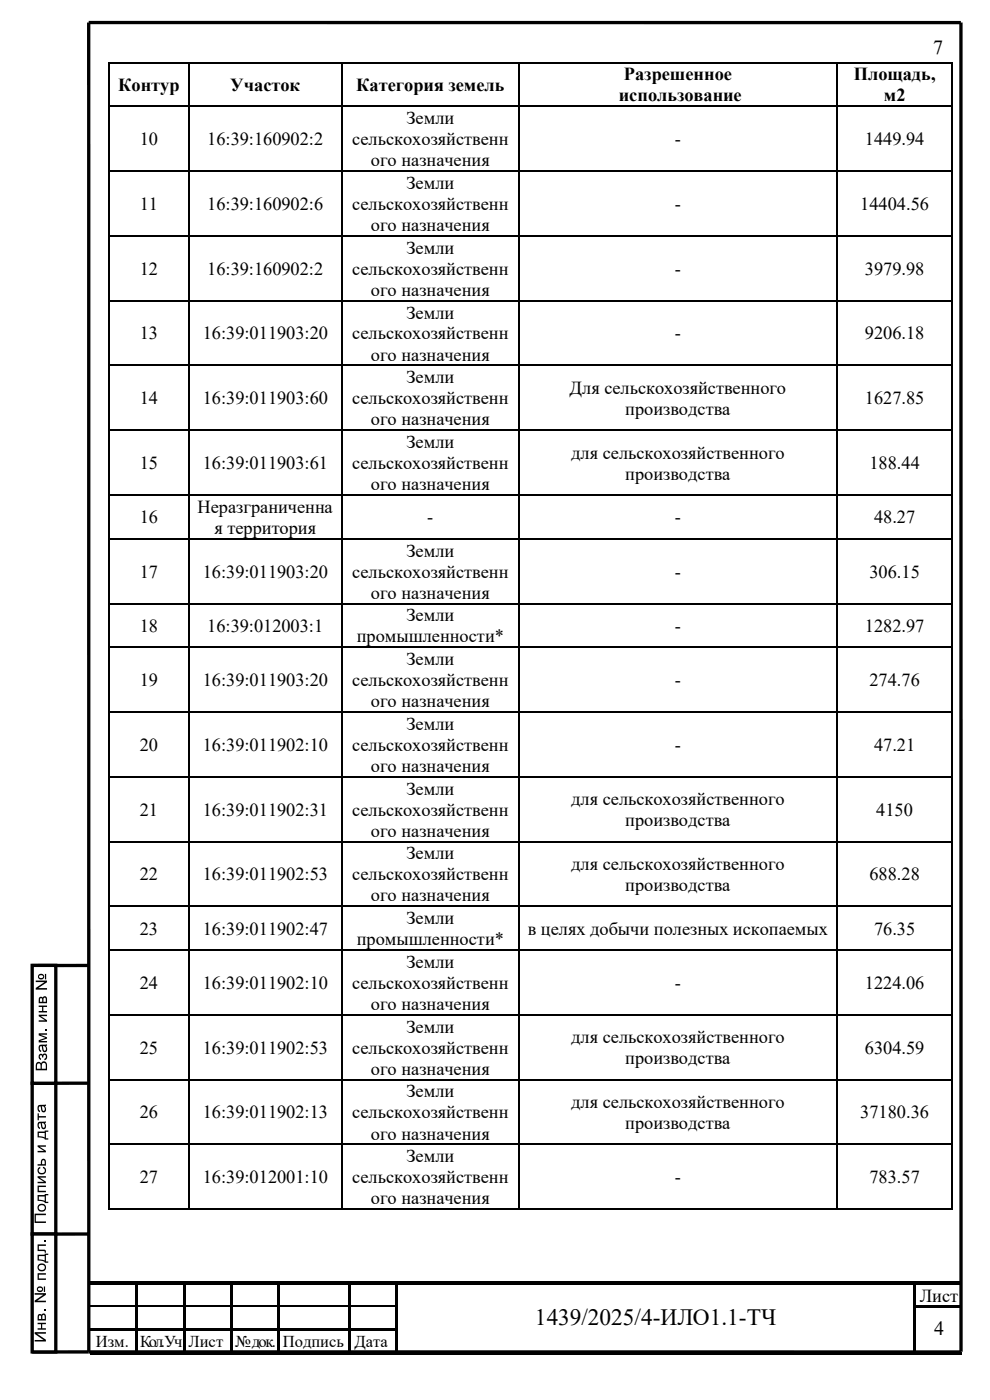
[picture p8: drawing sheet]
<svg xmlns="http://www.w3.org/2000/svg" width="210mm" height="297mm" viewBox="0 0 210 297" stroke-linecap="round" stroke-linejoin="round" font-family="sans-serif">
<defs><g id="words">
<text font-size="5" x="113.5" y="281.1">1439/2025/4-ИЛО1.1-ТЧ</text>
<g font-size="4.2">
<text x="197.9" y="11.5">7</text>
<text x="198.2" y="283.3">4</text>
</g>
<g font-size="3.9">
<text x="132.4" y="17.1">Разрешенное</text>
<text x="181.1" y="17.1">Площадь,</text>
<text x="25.1" y="19.3">Контур</text>
<text x="48.9" y="19.3">Участок</text>
<text x="75.6" y="19.3">Категория земель</text>
<text x="131.3" y="21.5">использование</text>
<text x="187.5" y="21.5">м2</text>
<text x="86.2" y="26.3">Земли</text>
<text x="29.6" y="30.8">10</text>
<text x="43.9" y="30.8">16:39:160902:2</text>
<text x="74.7" y="30.8">сельскохозяйственн</text>
<text x="78.7" y="35.3">ого назначения</text>
<text x="143.2" y="30.8">-</text>
<text x="183.5" y="30.8">1449.94</text>
<text x="86.2" y="40.1">Земли</text>
<text x="29.6" y="44.5">11</text>
<text x="43.9" y="44.5">16:39:160902:6</text>
<text x="74.7" y="44.5">сельскохозяйственн</text>
<text x="143.2" y="44.5">-</text>
<text x="182.5" y="44.5">14404.56</text>
<text x="78.7" y="49">ого назначения</text>
<text x="86.2" y="53.8">Земли</text>
<text x="29.6" y="58.3">12</text>
<text x="43.9" y="58.3">16:39:160902:2</text>
<text x="74.7" y="58.3">сельскохозяйственн</text>
<text x="143.2" y="58.3">-</text>
<text x="183.5" y="58.3">3979.98</text>
<text x="78.7" y="62.7">ого назначения</text>
<text x="86.2" y="67.6">Земли</text>
<text x="29.6" y="72">13</text>
<text x="43" y="72">16:39:011903:20</text>
<text x="74.7" y="72">сельскохозяйственн</text>
<text x="78.7" y="76.5">ого назначения</text>
<text x="143.2" y="72">-</text>
<text x="183.5" y="72">9206.18</text>
<text x="86.2" y="81.3">Земли</text>
<text x="120.8" y="83.5">Для сельскохозяйственного</text>
<text x="29.6" y="85.8">14</text>
<text x="43" y="85.8">16:39:011903:60</text>
<text x="74.7" y="85.8">сельскохозяйственн</text>
<text x="132.7" y="88">производства</text>
<text x="183.5" y="85.8">1627.85</text>
<text x="78.7" y="90.2">ого назначения</text>
<text x="86.2" y="95.1">Земли</text>
<text x="29.6" y="99.5">15</text>
<text x="43" y="99.5">16:39:011903:61</text>
<text x="74.7" y="99.5">сельскохозяйственн</text>
<text x="121.2" y="97.3">для сельскохозяйственного</text>
<text x="132.7" y="101.7">производства</text>
<text x="184.4" y="99.5">188.44</text>
<text x="78.7" y="104">ого назначения</text>
<text x="29.6" y="111">16</text>
<text x="41.9" y="108.8">Неразграниченна</text>
<text x="45.5" y="113.3">я территория</text>
<text x="90.6" y="111">-</text>
<text x="143.2" y="111">-</text>
<text x="185.4" y="111">48.27</text>
<text x="86.2" y="118.1">Земли</text>
<text x="29.6" y="122.5">17</text>
<text x="43" y="122.5">16:39:011903:20</text>
<text x="74.7" y="122.5">сельскохозяйственн</text>
<text x="143.2" y="122.5">-</text>
<text x="184.4" y="122.5">306.15</text>
<text x="78.7" y="127">ого назначения</text>
<text x="86.2" y="131.8">Земли</text>
<text x="29.6" y="134">18</text>
<text x="43.9" y="134">16:39:012003:1</text>
<text x="75.7" y="136.3">промышленности*</text>
<text x="143.2" y="134">-</text>
<text x="183.5" y="134">1282.97</text>
<text x="86.2" y="141.1">Земли</text>
<text x="29.6" y="145.6">19</text>
<text x="43" y="145.6">16:39:011903:20</text>
<text x="74.7" y="145.6">сельскохозяйственн</text>
<text x="143.2" y="145.6">-</text>
<text x="184.4" y="145.6">274.76</text>
<text x="78.7" y="150">ого назначения</text>
<text x="86.2" y="154.8">Земли</text>
<text x="29.6" y="159.3">20</text>
<text x="43" y="159.3">16:39:011902:10</text>
<text x="74.7" y="159.3">сельскохозяйственн</text>
<text x="143.2" y="159.3">-</text>
<text x="185.4" y="159.3">47.21</text>
<text x="78.7" y="163.8">ого назначения</text>
<text x="29.6" y="173">21</text>
<text x="43" y="173">16:39:011902:31</text>
<text x="74.7" y="173">сельскохозяйственн</text>
<text x="86.2" y="168.6">Земли</text>
<text x="121.2" y="170.8">для сельскохозяйственного</text>
<text x="185.9" y="173">4150</text>
<text x="78.7" y="177.5">ого назначения</text>
<text x="132.7" y="175.3">производства</text>
<text x="86.2" y="182.3">Земли</text>
<text x="121.2" y="184.6">для сельскохозяйственного</text>
<text x="29.6" y="186.8">22</text>
<text x="43" y="186.8">16:39:011902:53</text>
<text x="74.7" y="186.8">сельскохозяйственн</text>
<text x="78.7" y="191.2">ого назначения</text>
<text x="132.7" y="189">производства</text>
<text x="184.4" y="186.8">688.28</text>
<text x="86.2" y="196.1">Земли</text>
<text x="29.6" y="198.3">23</text>
<text x="43" y="198.3">16:39:011902:47</text>
<text x="75.7" y="200.5">промышленности*</text>
<text x="112" y="198.3">в целях добычи полезных ископаемых</text>
<text x="185.4" y="198.3">76.35</text>
<text x="29.6" y="209.8">24</text>
<text x="43" y="209.8">16:39:011902:10</text>
<text x="74.7" y="209.8">сельскохозяйственн</text>
<text x="86.2" y="205.3">Земли</text>
<text x="143.2" y="209.8">-</text>
<text x="183.5" y="209.8">1224.06</text>
<text x="78.7" y="214.3">ого назначения</text>
<text x="86.2" y="219.1">Земли</text>
<text x="121.2" y="221.3">для сельскохозяйственного</text>
<text x="29.6" y="223.6">25</text>
<text x="43" y="223.6">16:39:011902:53</text>
<text x="74.7" y="223.6">сельскохозяйственн</text>
<text x="132.7" y="225.8">производства</text>
<text x="183.5" y="223.6">6304.59</text>
<text x="78.7" y="228">ого назначения</text>
<text x="86.2" y="232.8">Земли</text>
<text x="29.6" y="237.3">26</text>
<text x="43" y="237.3">16:39:011902:13</text>
<text x="74.7" y="237.3">сельскохозяйственн</text>
<text x="121.2" y="235.1">для сельскохозяйственного</text>
<text x="132.7" y="239.5">производства</text>
<text x="182.5" y="237.3">37180.36</text>
<text x="78.7" y="241.8">ого назначения</text>
<text x="29.6" y="251">27</text>
<text x="43" y="251">16:39:012001:10</text>
<text x="74.7" y="251">сельскохозяйственн</text>
<text x="86.2" y="246.5">Земли</text>
<text x="143.2" y="251">-</text>
<text x="184.4" y="251">783.57</text>
<text x="78.7" y="255.5">ого назначения</text>
<text x="195.1" y="276.3">Лист</text>
</g>
<g font-size="3.5">
<text x="20.3" y="285.7">Изм.</text>
<text x="29.8" y="285.7">Кол. Уч</text>
<text x="40" y="285.7">Лист</text>
<text x="49.9" y="285.7">№ док.</text>
<text x="60" y="285.7">Подпись</text>
<text x="75.2" y="285.7">Дата</text>
</g>
</g></defs>
<g fill="#000">
<path d="M19 271.9h9.8v.7h-9.8z" fill-rule="evenodd"/>
<path d="M28.8 272.6l.5 .1z" fill-rule="evenodd"/>
<path d="M28.8 271.9h.7v.7h-.7z" fill-rule="evenodd"/>
<path d="M28.8 272.7h.5v4.2h-.5z" fill-rule="evenodd"/>
<path d="M28.8 276.9h.5v.5h-.5z" fill-rule="evenodd"/>
<path d="M29.5 271.9h9.3v.7h-9.3z" fill-rule="evenodd"/>
<path d="M38.8 272.6l.5 .1z" fill-rule="evenodd"/>
<path d="M38.8 271.9h.7v.7h-.7z" fill-rule="evenodd"/>
<path d="M38.8 272.7h.5v4.2h-.5z" fill-rule="evenodd"/>
<path d="M38.8 276.9h.5v.5h-.5z" fill-rule="evenodd"/>
<path d="M39.5 271.9h9.3v.7h-9.3z" fill-rule="evenodd"/>
<path d="M48.8 272.6l.5 .1z" fill-rule="evenodd"/>
<path d="M48.8 271.9h.7v.7h-.7z" fill-rule="evenodd"/>
<path d="M48.8 272.7h.5v4.2h-.5z" fill-rule="evenodd"/>
<path d="M48.8 276.9h.5v.5h-.5z" fill-rule="evenodd"/>
<path d="M49.5 271.9h9.3v.7h-9.3z" fill-rule="evenodd"/>
<path d="M58.8 272.6l.5 .1z" fill-rule="evenodd"/>
<path d="M58.8 271.9h.7v.7h-.7z" fill-rule="evenodd"/>
<path d="M58.8 272.7h.5v4.2h-.5z" fill-rule="evenodd"/>
<path d="M58.8 276.9h.5v.5h-.5z" fill-rule="evenodd"/>
<path d="M59.5 271.9h14.3v.7h-14.3z" fill-rule="evenodd"/>
<path d="M73.8 272.6l.5 .1z" fill-rule="evenodd"/>
<path d="M73.8 271.9h.8v.7h-.8z" fill-rule="evenodd"/>
<path d="M73.8 272.7h.5v4.2h-.5z" fill-rule="evenodd"/>
<path d="M73.8 276.9h.5v.5h-.5z" fill-rule="evenodd"/>
<path d="M74.6 271.9h9.2v.7h-9.2z" fill-rule="evenodd"/>
<path d="M83.8 272.6l.5 .1z" fill-rule="evenodd"/>
<path d="M83.8 271.9h.8v.7h-.8z" fill-rule="evenodd"/>
<path d="M83.8 272.7h.5v4.2h-.5z" fill-rule="evenodd"/>
<path d="M83.8 276.9h.5v.5h-.5z" fill-rule="evenodd"/>
<path d="M84.6 271.9h109.2v.7h-109.2z" fill-rule="evenodd"/>
<path d="M193.8 272.6l.5 .1z" fill-rule="evenodd"/>
<path d="M193.8 271.9h.8v.7h-.8z" fill-rule="evenodd"/>
<path d="M193.8 272.7h.5v4.2h-.5z" fill-rule="evenodd"/>
<path d="M193.8 276.9h.5v.5h-.5z" fill-rule="evenodd"/>
<path d="M194.3 276.9h9.8v.5h-9.8z" fill-rule="evenodd"/>
<path d="M194.6 271.9h9.5v.7h-9.5z" fill-rule="evenodd"/>
<path d="M19 281.9h9.8v.5h-9.8z" fill-rule="evenodd"/>
<path d="M19 286.9h9.8v.5h-9.8z" fill-rule="evenodd"/>
<path d="M28.8 277.4h.5v4.5h-.5z" fill-rule="evenodd"/>
<path d="M28.8 281.9h.5v.5h-.5z" fill-rule="evenodd"/>
<path d="M28.8 282.4h.5v4.5h-.5z" fill-rule="evenodd"/>
<path d="M28.8 286.9h.5v.5h-.5z" fill-rule="evenodd"/>
<path d="M29.3 281.9h9.5v.5h-9.5z" fill-rule="evenodd"/>
<path d="M29.3 286.9h9.5v.5h-9.5z" fill-rule="evenodd"/>
<path d="M38.8 277.4h.5v4.5h-.5z" fill-rule="evenodd"/>
<path d="M38.8 281.9h.5v.5h-.5z" fill-rule="evenodd"/>
<path d="M38.8 282.4h.5v4.5h-.5z" fill-rule="evenodd"/>
<path d="M38.8 286.9h.5v.5h-.5z" fill-rule="evenodd"/>
<path d="M39.3 281.9h9.5v.5h-9.5z" fill-rule="evenodd"/>
<path d="M39.3 286.9h9.5v.5h-9.5z" fill-rule="evenodd"/>
<path d="M48.8 277.4h.5v4.5h-.5z" fill-rule="evenodd"/>
<path d="M48.8 281.9h.5v.5h-.5z" fill-rule="evenodd"/>
<path d="M48.8 282.4h.5v4.5h-.5z" fill-rule="evenodd"/>
<path d="M48.8 286.9h.5v.5h-.5z" fill-rule="evenodd"/>
<path d="M49.3 281.9h9.5v.5h-9.5z" fill-rule="evenodd"/>
<path d="M49.3 286.9h9.5v.5h-9.5z" fill-rule="evenodd"/>
<path d="M58.8 277.4h.5v4.5h-.5z" fill-rule="evenodd"/>
<path d="M58.8 281.9h.5v.5h-.5z" fill-rule="evenodd"/>
<path d="M58.8 282.4h.5v4.5h-.5z" fill-rule="evenodd"/>
<path d="M58.8 286.9h.5v.5h-.5z" fill-rule="evenodd"/>
<path d="M59.3 281.9h14.5v.5h-14.5z" fill-rule="evenodd"/>
<path d="M59.3 286.9h14.5v.5h-14.5z" fill-rule="evenodd"/>
<path d="M73.8 277.4h.5v4.5h-.5z" fill-rule="evenodd"/>
<path d="M73.8 281.9h.5v.5h-.5z" fill-rule="evenodd"/>
<path d="M73.8 282.4h.5v4.5h-.5z" fill-rule="evenodd"/>
<path d="M73.8 286.9h.5v.5h-.5z" fill-rule="evenodd"/>
<path d="M74.3 281.9h9.5v.5h-9.5z" fill-rule="evenodd"/>
<path d="M74.3 286.9h9.5v.5h-9.5z" fill-rule="evenodd"/>
<path d="M83.8 277.4h.5v4.5h-.5z" fill-rule="evenodd"/>
<path d="M83.8 281.9h.5v.5h-.5z" fill-rule="evenodd"/>
<path d="M83.8 282.4h.5v4.5h-.5z" fill-rule="evenodd"/>
<path d="M83.8 286.9h.5v.5h-.5z" fill-rule="evenodd"/>
<path d="M84.3 286.9h109.5v.5h-109.5z" fill-rule="evenodd"/>
<path d="M193.8 277.4h.5v4.5h-.5z" fill-rule="evenodd"/>
<path d="M193.8 281.9h.5v.5h-.5z" fill-rule="evenodd"/>
<path d="M193.8 282.4h.5v4.5h-.5z" fill-rule="evenodd"/>
<path d="M193.8 286.9h.5v.5h-.5z" fill-rule="evenodd"/>
<path d="M194.3 286.9h9.8v.5h-9.8z" fill-rule="evenodd"/>
</g>
<path d="M19 277h9.8M29.3 277h9.5M39.3 277h9.5M49.3 277h9.5M59.3 277h14.5M74.3 277h9.5" fill="none" stroke="#000" stroke-width=".25"/>
<path d="M203.8 4.8h-185v282M203.9 4.8v282M18.8 204.8h-12M18.8 229.8h-12M18.8 261.8h-12M6.8 286.8h197" fill="none" stroke="#000" stroke-width=".71" stroke-linecap="butt"/>
<path d="M6.8 229.8h5v32h-5z" fill-rule="evenodd" fill="#fff"/>
<path d="M6.8 229.8h5v32h-5z" fill="none" stroke="#000" stroke-width=".71"/>
<g fill="#000">
<path d="M8 236.2h.2v.6h1.5v.3h-1.5v.6h-.2zM7.3 257.5h2.4v.3h-2.1v1.3h2.1v.4h-2.4zM8 251.5h1.7v.3h-1.5v.8h1.5v.3h-1.7zM8 249.5h1.7v.3h-1.3l1.3 .9v.3h-1.7v-.3h1.3l-1.3-.8zM8 243h1.7v.3h-1.3l1.3 .8v.4h-1.7v-.3h1.3l-1.3-.9zM8.2 247.7l.3-.1 .1 .3a.59 .59 0 0 0-.2 .9 .59 .59 0 0 0 .9-.1 .52 .52 0 0 0 .2-.5 .52 .52 0 0 0-.4-.4v-.3a.88 .88 0 0 1 .5 1.3 .88 .88 0 0 1-1.3 .3 .88 .88 0 0 1-.1-1.4z"/>
<path d="M8.1 238.1l1.6-.2v.3h-.2a.72 .72 0 0 1 .3 .8 .72 .72 0 0 1-.7 .6 .92 .92 0 0 1-.4-1.1l-.1-.2a.5 .5 0 0 0-.4 .4 .5 .5 0 0 0 .3 .5v.3a.91 .91 0 0 1-.4-1.4zM8.9 238.3l.2 .9a.5 .5 0 0 0 .4-.6 .5 .5 0 0 0-.6-.3z"/>
<path d="M8.1 234.5l1.6-.2v.3l-.2 .1a.72 .72 0 0 1 .3 .8 .72 .72 0 0 1-.7 .5 .91 .91 0 0 1-.4-1.1l-.1-.2a.49 .49 0 0 0-.4 .4 .49 .49 0 0 0 .3 .5v.3a.91 .91 0 0 1-.4-1.4zM8.9 234.7l.2 1a.5 .5 0 0 0 .4-.7 .5 .5 0 0 0-.6-.3z"/>
<path d="M8 253.5h1.5v-.2h.7v.3h-.5v1.4h.5v.2h-.7a1.02 1.02 0 0 0-1.3-.4h-.2zM8.2 253.8v.7l1.3 .3v-1z"/>
<path d="M8.9 245.9a.55 .55 0 0 1 .6 0 .55 .55 0 0 1 .2 .6v.8h-1.7v-.3h.7v-.7zM9 246.2l-.1 .8h.6l-.1-.7z"/>
<path d="M8 240.1h1.5v-.3h.7v.3h-.5v1.4h.5v.3h-.7a1.02 1.02 0 0 0-1.3-.5h-.2zM8.2 240.4v.7l1.3 .2v-.9z"/>
<path d="M8 256.2a.9 .9 0 0 1 1.8 0 .9 .9 0 0 1-1.8 0zM8.3 255.9a.59 .59 0 0 0 .6 .9 .59 .59 0 0 0 .4-1 .79 .79 0 0 0-1 .1z"/>
</g>
<path d="M6.8 204.8h5v25h-5z" fill-rule="evenodd" fill="#fff"/>
<path d="M6.8 204.8h5v25h-5z" fill="none" stroke="#000" stroke-width=".71"/>
<g fill="#000">
<path d="M8.2 215.3h1.8v.3h-1.4l1.4 .8v.4h-1.8v-.3h1.4l-1.4-.9zM8.2 213.3h1.8v.3h-.8v.9h.8v.3h-1.8v-.3h.7v-.9h-.7zM9.7 218.3h.3v.3h-.3zM8.2 219.2h1.8v.3h-1.4l1.4 .6v.2l-1.5 .5h1.5v.4h-1.8v-.5l1.4-.5-1.4-.5zM8.3 223.7a.41 .41 0 0 1 .7 .1 .59 .59 0 0 1 .9-.2 .59 .59 0 0 1 .1 .9l-.6 .4v-.3a.37 .37 0 0 0 .4-.4 .37 .37 0 0 0-.6-.3v.4h-.3v-.2a.24 .24 0 0 0-.3-.2 .24 .24 0 0 0-.2 .3l.3 .4v.3a.72 .72 0 0 1-.4-1.2z"/>
<path d="M7.6 208h2.4v.4l-1.9 1.2h1.9v.4h-2.4v-.4l1.8-1.2h-1.8zM8.1 207.2a.64 .64 0 0 1 1.2 0 .64 .64 0 0 1-1.2 0zM8.3 207a.39 .39 0 0 0 .4 .5 .39 .39 0 0 0 .4-.5l-.4-.1zM9.5 206.6h.3v1.2h-.3z"/>
<path d="M8.3 211.6a.47 .47 0 0 1 .8 0 .5 .5 0 0 1 .6-.2 .5 .5 0 0 1 .3 .6v.8h-1.8zM8.6 211.8l-.1 .7h.5v-.3a.29 .29 0 0 0-.1-.3 .29 .29 0 0 0-.3-.1zM9.3 211.7l-.1 .8h.5v-.4a.29 .29 0 0 0 0-.3 .29 .29 0 0 0-.4-.1z"/>
<path d="M8.4 221.7l1.6-.2v.3l-.3 .1a.72 .72 0 0 1 .3 .8 .72 .72 0 0 1-.6 .5 .91 .91 0 0 1-.5-1l-.1-.3-.3 .3 .2 1a.95 .95 0 0 1-.3-1.5zM9.1 221.9l.3 1a.5 .5 0 0 0 .4-.6 .5 .5 0 0 0-.7-.4z"/>
<path d="M7.8 225.4a.56 .56 0 0 1 .9 .2 .68 .68 0 0 1 .9-.4 .68 .68 0 0 1 .4 .9v1h-2.4v-1.2zM8 225.7l-.2 1h.8v-.5a.42 .42 0 0 0-.1-.5 .42 .42 0 0 0-.5 0zM9 225.6l-.1 1.1h.8v-.6a.45 .45 0 0 0-.1-.5 .45 .45 0 0 0-.6 0z"/>
</g>
<path d="M6.8 261.8h5v25h-5z" fill-rule="evenodd" fill="#fff"/>
<path d="M6.8 261.8h5v25h-5z" fill="none" stroke="#000" stroke-width=".71"/>
<g fill="#000">
<path d="M8 270.1h1.7v.3h-1.5v.8h1.5v.3h-1.7zM8 264h1.7v.3h-1.5v.8h1.3l.2 .3v.4h-.2l-.1-.4h-1.4zM9.4 277.8h.3v.4h-.3zM9.4 263.1h.3v.3h-.3zM7.4 282.6h2.3v.3h-1.8l1.8 1.3v.4h-2.3v-.3h1.8l-1.8-1.3zM8 280.6h1.7v.3h-.7v.9h.7v.3h-1.7v-.3h.7v-.9h-.7z"/>
<path d="M7.4 274.3h2.3v.4l-1.8 1.2h1.8v.4h-2.3v-.4l1.8-1.2h-1.8zM7.8 273.5a.65 .65 0 0 1 1.3 0 .65 .65 0 0 1-1.3 0zM8.1 273.3a.37 .37 0 0 0 .4 .5 .37 .37 0 0 0 .3-.5zM9.3 272.9h.3v1.2h-.3z"/>
<path d="M8 266.2h1.5v-.2h.7v.2h-.5v1.4h.5v.3h-.7a1.38 1.38 0 0 0-1.5-.5zM8.2 266.5v.7l1.3 .2v-.9z"/>
<path d="M8 268.8a.9 .9 0 0 1 1.8 0 .9 .9 0 0 1-1.8 0zM8.3 268.6a.59 .59 0 0 0 .2 .7 .59 .59 0 0 0 .8-.1 .59 .59 0 0 0-.1-.8h-.5z"/>
<path d="M8.2 278.8h.4l.2 .1a.5 .5 0 0 1 .7-.2 .5 .5 0 0 1 .2 .6v.8h-1.7v-.9zM8.3 279.1l-.1 .7h.5v-.3a.29 .29 0 0 0 0-.3 .29 .29 0 0 0-.3-.1zM9.1 279l-.1 .8h.5v-.4a.3 .3 0 0 0-.1-.3 .3 .3 0 0 0-.3-.1z"/>
</g>
<path d="M178.8 287.8h20v4h-20z" fill="none" stroke="#fff" stroke-width=".21"/>
<g fill="#000">
<path d="M23 13.1h.3v.4h-.3z" fill-rule="evenodd"/>
<path d="M23 13.1h.3v.4h-.3z" fill-rule="evenodd"/>
<path d="M39.9 13.1h.3v.4h-.3z" fill-rule="evenodd"/>
<path d="M72.4 13.1h.3v.4h-.3z" fill-rule="evenodd"/>
<path d="M109.9 13.1h.3v.4h-.3z" fill-rule="evenodd"/>
<path d="M177.4 13.1h.4v.4h-.4z" fill-rule="evenodd"/>
<path d="M201.8 13.1h.3v.4h-.3z" fill-rule="evenodd"/>
<path d="M201.8 13.1h.3v.4h-.3z" fill-rule="evenodd"/>
<path d="M23 22.4h.3v.3h-.3z" fill-rule="evenodd"/>
<path d="M23 36.1h.3v.4h-.3z" fill-rule="evenodd"/>
<path d="M39.9 22.4h.3v.3h-.3z" fill-rule="evenodd"/>
<path d="M39.9 36.1h.3v.4h-.3z" fill-rule="evenodd"/>
<path d="M72.4 22.4h.3v.3h-.3z" fill-rule="evenodd"/>
<path d="M72.4 36.1h.3v.4h-.3z" fill-rule="evenodd"/>
<path d="M109.9 22.4h.3v.3h-.3z" fill-rule="evenodd"/>
<path d="M109.9 36.1h.3v.4h-.3z" fill-rule="evenodd"/>
<path d="M177.4 22.4h.4v.3h-.4z" fill-rule="evenodd"/>
<path d="M177.4 36.1h.4v.4h-.4z" fill-rule="evenodd"/>
<path d="M201.8 22.4h.3v.3h-.3z" fill-rule="evenodd"/>
<path d="M201.8 36.1h.3v.4h-.3z" fill-rule="evenodd"/>
<path d="M23 49.9h.3v.3h-.3z" fill-rule="evenodd"/>
<path d="M39.9 49.9h.3v.3h-.3z" fill-rule="evenodd"/>
<path d="M72.4 49.9h.3v.3h-.3z" fill-rule="evenodd"/>
<path d="M109.9 49.9h.3v.3h-.3z" fill-rule="evenodd"/>
<path d="M177.4 49.9h.4v.3h-.4z" fill-rule="evenodd"/>
<path d="M201.8 49.9h.3v.3h-.3z" fill-rule="evenodd"/>
<path d="M23 63.6h.3v.4h-.3z" fill-rule="evenodd"/>
<path d="M23 77.4h.3v.3h-.3z" fill-rule="evenodd"/>
<path d="M39.9 63.6h.3v.4h-.3z" fill-rule="evenodd"/>
<path d="M39.9 77.4h.3v.3h-.3z" fill-rule="evenodd"/>
<path d="M72.4 63.6h.3v.4h-.3z" fill-rule="evenodd"/>
<path d="M72.4 77.4h.3v.3h-.3z" fill-rule="evenodd"/>
<path d="M109.9 63.6h.3v.4h-.3z" fill-rule="evenodd"/>
<path d="M109.9 77.4h.3v.3h-.3z" fill-rule="evenodd"/>
<path d="M177.4 63.6h.4v.4h-.4z" fill-rule="evenodd"/>
<path d="M177.4 77.4h.4v.3h-.4z" fill-rule="evenodd"/>
<path d="M201.8 63.6h.3v.4h-.3z" fill-rule="evenodd"/>
<path d="M201.8 77.4h.3v.3h-.3z" fill-rule="evenodd"/>
<path d="M23 91.1h.3v.3h-.3z" fill-rule="evenodd"/>
<path d="M39.9 91.1h.3v.3h-.3z" fill-rule="evenodd"/>
<path d="M72.4 91.1h.3v.3h-.3z" fill-rule="evenodd"/>
<path d="M109.9 91.1h.3v.3h-.3z" fill-rule="evenodd"/>
<path d="M177.4 91.1h.4v.3h-.4z" fill-rule="evenodd"/>
<path d="M201.8 91.1h.3v.3h-.3z" fill-rule="evenodd"/>
<path d="M23 104.8h.3v.4h-.3z" fill-rule="evenodd"/>
<path d="M23 114.1h.3v.3h-.3z" fill-rule="evenodd"/>
<path d="M39.9 104.8h.3v.4h-.3z" fill-rule="evenodd"/>
<path d="M39.9 114.1h.3v.3h-.3z" fill-rule="evenodd"/>
<path d="M72.4 104.8h.3v.4h-.3z" fill-rule="evenodd"/>
<path d="M72.4 114.1h.3v.3h-.3z" fill-rule="evenodd"/>
<path d="M109.9 104.8h.3v.4h-.3z" fill-rule="evenodd"/>
<path d="M109.9 114.1h.3v.3h-.3z" fill-rule="evenodd"/>
<path d="M177.4 104.8h.4v.4h-.4z" fill-rule="evenodd"/>
<path d="M177.4 114.1h.4v.3h-.4z" fill-rule="evenodd"/>
<path d="M201.8 104.8h.3v.4h-.3z" fill-rule="evenodd"/>
<path d="M201.8 114.1h.3v.3h-.3z" fill-rule="evenodd"/>
<path d="M23 127.9h.3v.3h-.3z" fill-rule="evenodd"/>
<path d="M23 137.1h.3v.4h-.3z" fill-rule="evenodd"/>
<path d="M39.9 127.9h.3v.3h-.3z" fill-rule="evenodd"/>
<path d="M39.9 137.1h.3v.4h-.3z" fill-rule="evenodd"/>
<path d="M72.4 127.9h.3v.3h-.3z" fill-rule="evenodd"/>
<path d="M72.4 137.1h.3v.4h-.3z" fill-rule="evenodd"/>
<path d="M109.9 127.9h.3v.3h-.3z" fill-rule="evenodd"/>
<path d="M109.9 137.1h.3v.4h-.3z" fill-rule="evenodd"/>
<path d="M177.4 127.9h.4v.3h-.4z" fill-rule="evenodd"/>
<path d="M177.4 137.1h.4v.4h-.4z" fill-rule="evenodd"/>
<path d="M201.8 127.9h.3v.3h-.3z" fill-rule="evenodd"/>
<path d="M201.8 137.1h.3v.4h-.3z" fill-rule="evenodd"/>
<path d="M23 150.9h.3v.3h-.3z" fill-rule="evenodd"/>
<path d="M39.9 150.9h.3v.3h-.3z" fill-rule="evenodd"/>
<path d="M72.4 150.9h.3v.3h-.3z" fill-rule="evenodd"/>
<path d="M109.9 150.9h.3v.3h-.3z" fill-rule="evenodd"/>
<path d="M177.4 150.9h.4v.3h-.4z" fill-rule="evenodd"/>
<path d="M201.8 150.9h.3v.3h-.3z" fill-rule="evenodd"/>
<path d="M23 164.6h.3v.4h-.3z" fill-rule="evenodd"/>
<path d="M23 178.4h.3v.3h-.3z" fill-rule="evenodd"/>
<path d="M39.9 164.6h.3v.4h-.3z" fill-rule="evenodd"/>
<path d="M39.9 178.4h.3v.3h-.3z" fill-rule="evenodd"/>
<path d="M72.4 164.6h.3v.4h-.3z" fill-rule="evenodd"/>
<path d="M72.4 178.4h.3v.3h-.3z" fill-rule="evenodd"/>
<path d="M109.9 164.6h.3v.4h-.3z" fill-rule="evenodd"/>
<path d="M109.9 178.4h.3v.3h-.3z" fill-rule="evenodd"/>
<path d="M177.4 164.6h.4v.4h-.4z" fill-rule="evenodd"/>
<path d="M177.4 178.4h.4v.3h-.4z" fill-rule="evenodd"/>
<path d="M201.8 164.6h.3v.4h-.3z" fill-rule="evenodd"/>
<path d="M201.8 178.4h.3v.3h-.3z" fill-rule="evenodd"/>
<path d="M23 192.1h.3v.3h-.3z" fill-rule="evenodd"/>
<path d="M39.9 192.1h.3v.3h-.3z" fill-rule="evenodd"/>
<path d="M72.4 192.1h.3v.3h-.3z" fill-rule="evenodd"/>
<path d="M109.9 192.1h.3v.3h-.3z" fill-rule="evenodd"/>
<path d="M177.4 192.1h.4v.3h-.4z" fill-rule="evenodd"/>
<path d="M201.8 192.1h.3v.3h-.3z" fill-rule="evenodd"/>
<path d="M23 201.4h.3v.3h-.3z" fill-rule="evenodd"/>
<path d="M23 215.1h.3v.4h-.3z" fill-rule="evenodd"/>
<path d="M39.9 201.4h.3v.3h-.3z" fill-rule="evenodd"/>
<path d="M39.9 215.1h.3v.4h-.3z" fill-rule="evenodd"/>
<path d="M72.4 201.4h.3v.3h-.3z" fill-rule="evenodd"/>
<path d="M72.4 215.1h.3v.4h-.3z" fill-rule="evenodd"/>
<path d="M109.9 201.4h.3v.3h-.3z" fill-rule="evenodd"/>
<path d="M109.9 215.1h.3v.4h-.3z" fill-rule="evenodd"/>
<path d="M177.4 201.4h.4v.3h-.4z" fill-rule="evenodd"/>
<path d="M177.4 215.1h.4v.4h-.4z" fill-rule="evenodd"/>
<path d="M201.8 201.4h.3v.3h-.3z" fill-rule="evenodd"/>
<path d="M201.8 215.1h.3v.4h-.3z" fill-rule="evenodd"/>
<path d="M23 228.9h.3v.3h-.3z" fill-rule="evenodd"/>
<path d="M39.9 228.9h.3v.3h-.3z" fill-rule="evenodd"/>
<path d="M72.4 228.9h.3v.3h-.3z" fill-rule="evenodd"/>
<path d="M109.9 228.9h.3v.3h-.3z" fill-rule="evenodd"/>
<path d="M177.4 228.9h.4v.3h-.4z" fill-rule="evenodd"/>
<path d="M201.8 228.9h.3v.3h-.3z" fill-rule="evenodd"/>
<path d="M23 242.6h.3v.3h-.3z" fill-rule="evenodd"/>
<path d="M23 256.4h.3v.3h-.3z" fill-rule="evenodd"/>
<path d="M23 256.4h.3v.3h-.3z" fill-rule="evenodd"/>
<path d="M39.9 242.6h.3v.3h-.3z" fill-rule="evenodd"/>
<path d="M39.9 256.4h.3v.3h-.3z" fill-rule="evenodd"/>
<path d="M72.4 242.6h.3v.3h-.3z" fill-rule="evenodd"/>
<path d="M72.4 256.4h.3v.3h-.3z" fill-rule="evenodd"/>
<path d="M109.9 242.6h.3v.3h-.3z" fill-rule="evenodd"/>
<path d="M109.9 256.4h.3v.3h-.3z" fill-rule="evenodd"/>
<path d="M177.4 242.6h.4v.3h-.4z" fill-rule="evenodd"/>
<path d="M177.4 256.4h.4v.3h-.4z" fill-rule="evenodd"/>
<path d="M201.8 242.6h.3v.3h-.3z" fill-rule="evenodd"/>
<path d="M201.8 256.4h.3v.3h-.3z" fill-rule="evenodd"/>
<path d="M201.8 256.4h.3v.3h-.3z" fill-rule="evenodd"/>
</g>
<g fill="none" stroke="#000" stroke-width=".34">
<path d="M23.1 13.5v8.9M23.3 13.3h16.6M40.1 13.5v8.9M40.2 13.3h32.2M72.6 13.5v8.9M72.7 13.3h37.2M110 13.5v8.9M110.2 13.3h67.2M177.6 13.5v8.9M177.8 13.3h24M202 13.5v8.9M23.1 22.7v13.4"/>
<path d="M23.1 36.5v13.4M23.3 22.6h16.6M23.3 36.3h16.6M40.1 22.7v13.4M40.1 36.5v13.4M40.2 22.6h32.2M40.2 36.3h32.2M72.6 22.7v13.4M72.6 36.5v13.4M72.7 22.6h37.2M72.7 36.3h37.2M110 22.7v13.4"/>
<path d="M110 36.5v13.4M110.2 22.6h67.2M110.2 36.3h67.2M177.6 22.7v13.4M177.6 36.5v13.4M177.8 22.6h24M177.8 36.3h24M202 22.7v13.4M202 36.5v13.4M23.1 50.2v13.4M23.3 50h16.6M40.1 50.2v13.4"/>
<path d="M40.2 50h32.2M72.6 50.2v13.4M72.7 50h37.2M110 50.2v13.4M110.2 50h67.2M177.6 50.2v13.4M177.8 50h24M202 50.2v13.4M23.1 64v13.4M23.1 77.7v13.4M23.3 63.8h16.6M23.3 77.5h16.6"/>
<path d="M40.1 64v13.4M40.1 77.7v13.4M40.2 63.8h32.2M40.2 77.5h32.2M72.6 64v13.4M72.6 77.7v13.4M72.7 63.8h37.2M72.7 77.5h37.2M110 64v13.4M110 77.7v13.4M110.2 63.8h67.2M110.2 77.5h67.2"/>
<path d="M177.6 64v13.4M177.6 77.7v13.4M177.8 63.8h24M177.8 77.5h24M202 64v13.4M202 77.7v13.4M23.1 91.4v13.4M23.3 91.3h16.6M40.1 91.4v13.4M40.2 91.3h32.2M72.6 91.4v13.4M72.7 91.3h37.2"/>
<path d="M110 91.4v13.4M110.2 91.3h67.2M177.6 91.4v13.4M177.8 91.3h24M202 91.4v13.4M23.1 105.2v8.9M23.1 114.4v13.5M23.3 105h16.6M23.3 114.3h16.6M40.1 105.2v8.9M40.1 114.4v13.5M40.2 105h32.2"/>
<path d="M40.2 114.3h32.2M72.6 105.2v8.9M72.6 114.4v13.5M72.7 105h37.2M72.7 114.3h37.2M110 105.2v8.9M110 114.4v13.5M110.2 105h67.2M110.2 114.3h67.2M177.6 105.2v8.9M177.6 114.4v13.5M177.8 105h24"/>
<path d="M177.8 114.3h24M202 105.2v8.9M202 114.4v13.5M23.1 128.2v8.9M23.1 137.5v13.4M23.3 128h16.6M23.3 137.3h16.6M40.1 128.2v8.9M40.1 137.5v13.4M40.2 128h32.2M40.2 137.3h32.2M72.6 128.2v8.9"/>
<path d="M72.6 137.5v13.4M72.7 128h37.2M72.7 137.3h37.2M110 128.2v8.9M110 137.5v13.4M110.2 128h67.2M110.2 137.3h67.2M177.6 128.2v8.9M177.6 137.5v13.4M177.8 128h24M177.8 137.3h24M202 128.2v8.9"/>
<path d="M202 137.5v13.4M23.1 151.2v13.4M23.3 151.1h16.6M40.1 151.2v13.4M40.2 151.1h32.2M72.6 151.2v13.4M72.7 151.1h37.2M110 151.2v13.4M110.2 151.1h67.2M177.6 151.2v13.4M177.8 151.1h24M202 151.2v13.4"/>
<path d="M23.1 165v13.4M23.1 178.7v13.4M23.3 164.8h16.6M23.3 178.5h16.6M40.1 165v13.4M40.1 178.7v13.4M40.2 164.8h32.2M40.2 178.5h32.2M72.6 165v13.4M72.6 178.7v13.4M72.7 164.8h37.2M72.7 178.5h37.2"/>
<path d="M110 165v13.4M110 178.7v13.4M110.2 164.8h67.2M110.2 178.5h67.2M177.6 165v13.4M177.6 178.7v13.4M177.8 164.8h24M177.8 178.5h24M202 165v13.4M202 178.7v13.4M23.1 192.4v9M23.3 192.3h16.6"/>
<path d="M40.1 192.4v9M40.2 192.3h32.2M72.6 192.4v9M72.7 192.3h37.2M110 192.4v9M110.2 192.3h67.2M177.6 192.4v9M177.8 192.3h24M202 192.4v9M23.1 201.7v13.4M23.1 215.5v13.4M23.3 201.5h16.6"/>
<path d="M23.3 215.3h16.6M40.1 201.7v13.4M40.1 215.5v13.4M40.2 201.5h32.2M40.2 215.3h32.2M72.6 201.7v13.4M72.6 215.5v13.4M72.7 201.5h37.2M72.7 215.3h37.2M110 201.7v13.4M110 215.5v13.4M110.2 201.5h67.2"/>
<path d="M110.2 215.3h67.2M177.6 201.7v13.4M177.6 215.5v13.4M177.8 201.5h24M177.8 215.3h24M202 201.7v13.4M202 215.5v13.4M23.1 229.2v13.4M23.3 229.1h16.6M40.1 229.2v13.4M40.2 229.1h32.2M72.6 229.2v13.4"/>
<path d="M72.7 229.1h37.2M110 229.2v13.4M110.2 229.1h67.2M177.6 229.2v13.4M177.8 229.1h24M202 229.2v13.4M23.1 242.9v13.5M23.3 242.8h16.6M23.3 256.5h16.6M40.1 242.9v13.5M40.2 242.8h32.2M40.2 256.5h32.2"/>
<path d="M72.6 242.9v13.5M72.7 242.8h37.2M72.7 256.5h37.2M110 242.9v13.5M110.2 242.8h67.2M110.2 256.5h67.2M177.6 242.9v13.5M177.8 242.8h24M177.8 256.5h24M202 242.9v13.5"/>
</g>
<use href="#words"/>
</svg>
